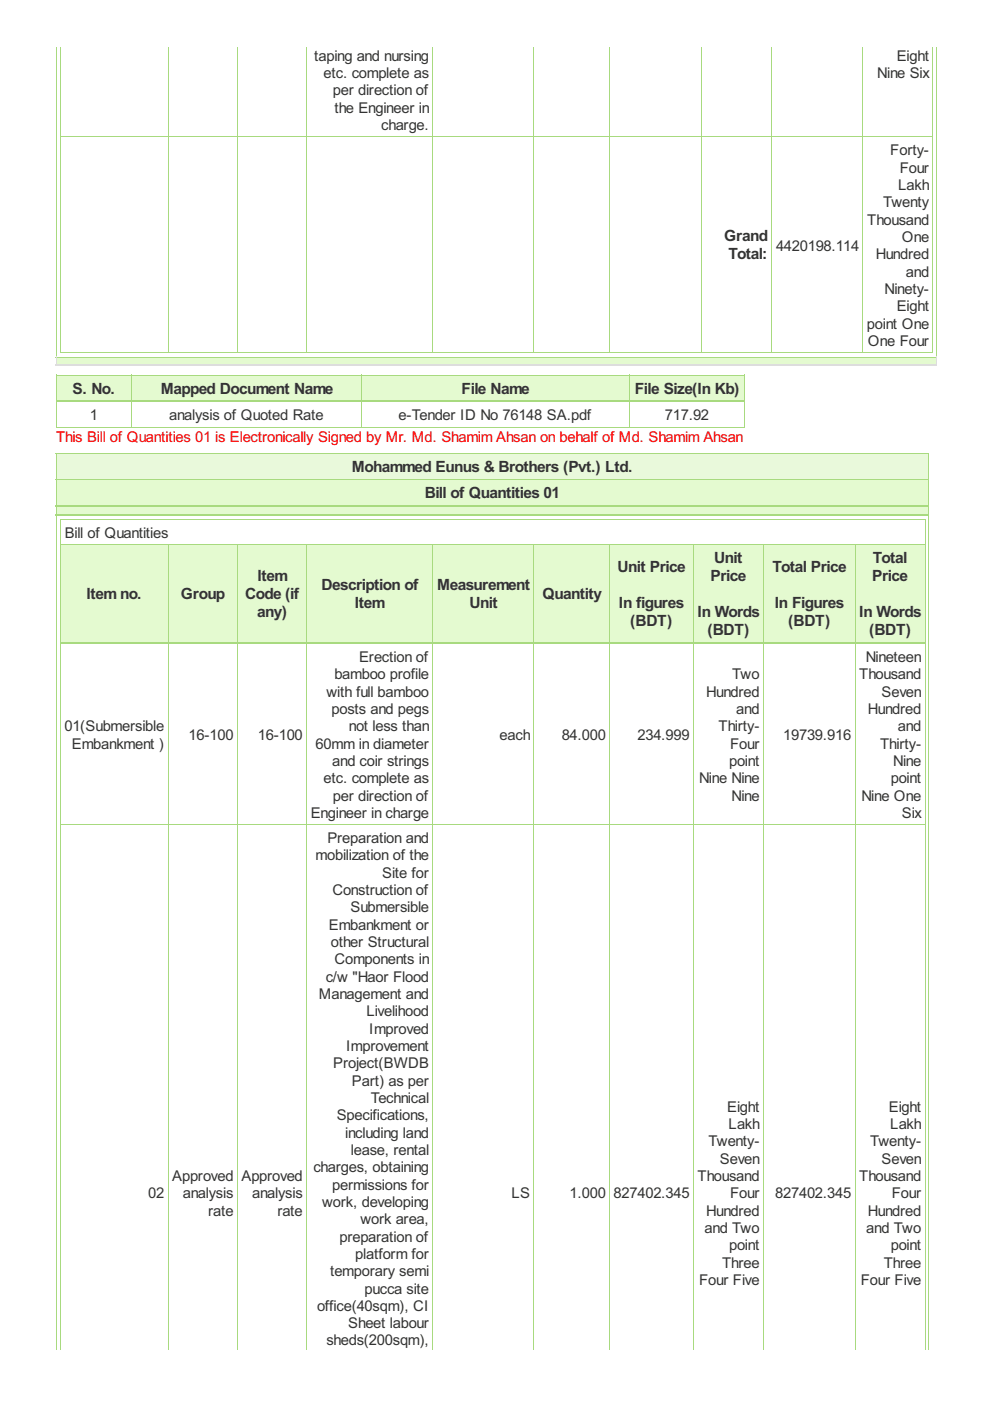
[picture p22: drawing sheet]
<svg xmlns="http://www.w3.org/2000/svg" width="210mm" height="297mm" viewBox="0 0 210 297" stroke-linecap="round" stroke-linejoin="round" font-family="sans-serif">
<defs><g id="words">
<g font-size="3.7" fill="#333">
<text x="153.6" y="51.2">Grand</text>
<text x="154.5" y="55">Total:</text>
<text x="15.4" y="83.4">S. No.</text>
<text x="34.1" y="83.4">Mapped Document Name</text>
<text x="97.9" y="83.4">File Name</text>
<text x="134.6" y="83.4">File Size(In Kb)</text>
<text x="74.6" y="100.1">Mohammed Eunus &amp; Brothers (Pvt.) Ltd.</text>
<text x="90.1" y="105.6">Bill of Quantities 01</text>
<text x="151.4" y="119.4">Unit</text>
<text x="185.1" y="119.4">Total</text>
<text x="54.6" y="123.2">Item</text>
<text x="68.2" y="125.1">Description of</text>
<text x="92.7" y="125.1">Measurement</text>
<text x="130.9" y="121.2">Unit Price</text>
<text x="150.7" y="123.2">Price</text>
<text x="163.8" y="121.2">Total Price</text>
<text x="184.9" y="123.2">Price</text>
<text x="18.3" y="127">Itemno.</text>
<text x="38.4" y="127">Group</text>
<text x="52" y="127">Code (if</text>
<text x="54.5" y="130.9">any)</text>
<text x="75.2" y="128.9">Item</text>
<text x="99.6" y="128.9">Unit</text>
<text x="115" y="127">Quantity</text>
<text x="131.2" y="128.9">In figures</text>
<text x="147.9" y="130.9">In Words</text>
<text x="164.3" y="128.9">In Figures</text>
<text x="182.2" y="130.9">In Words</text>
<text x="133.6" y="132.7">(BDT)</text>
<text x="150" y="134.7">(BDT)</text>
<text x="167.1" y="132.7">(BDT)</text>
<text x="184.3" y="134.7">(BDT)</text>
</g>
<g font-size="3.5" fill="#333">
<text x="66.6" y="12.9">taping and nursing</text>
<text x="68.6" y="16.6">etc. complete as</text>
<text x="186" y="16.6">Nine Six</text>
<text x="190.1" y="12.9">Eight</text>
<text x="70.6" y="20.2">per direction of</text>
<text x="70.9" y="23.9">the Engineer in</text>
<text x="80.8" y="27.6">charge.</text>
<text x="188.8" y="32.9">Forty-</text>
<text x="190.4" y="40.3">Lakh</text>
<text x="190.8" y="36.6">Four</text>
<text x="183.9" y="47.6">Thousand</text>
<text x="187.2" y="44">Twenty</text>
<text x="164.5" y="53.1">4420198.114</text>
<text x="191.2" y="51.3">One</text>
<text x="185.7" y="55">Hundred</text>
<text x="192.1" y="58.6">and</text>
<text x="187.5" y="62.3">Ninety-</text>
<text x="190.1" y="66">Eight</text>
<text x="183.8" y="69.7">point One</text>
<text x="184" y="73.3">One Four</text>
<text x="19" y="89.1">1</text>
<text x="35.9" y="89.1">analysis of Quoted Rate</text>
<text x="84.5" y="89.1">e-Tender ID No 76148 SA.pdf</text>
<text x="141" y="89.1">717.92</text>
<text x="13.7" y="114">Bill of Quantities</text>
<text x="76.1" y="140.4">Erection of</text>
<text x="183.6" y="140.4">Nineteen</text>
<text x="69.2" y="147.7">with full bamboo</text>
<text x="70.9" y="144">bamboo profile</text>
<text x="149.7" y="147.7">Hundred</text>
<text x="155.3" y="144">Two</text>
<text x="182.2" y="144">Thousand</text>
<text x="186.9" y="147.7">Seven</text>
<text x="13.7" y="155">01(Submersible</text>
<text x="70.3" y="151.4">posts and pegs</text>
<text x="74" y="155">not less than</text>
<text x="152.3" y="155">Thirty-</text>
<text x="156.1" y="151.4">and</text>
<text x="184" y="151.4">Hundred</text>
<text x="190.4" y="155">and</text>
<text x="15.2" y="158.7">Embankment )</text>
<text x="40" y="156.9">16-100</text>
<text x="54.7" y="156.9">16-100</text>
<text x="66.9" y="158.7">60mm in diameter</text>
<text x="105.9" y="156.9">each</text>
<text x="119.1" y="156.9">84.000</text>
<text x="135.2" y="156.9">234.999</text>
<text x="154.8" y="158.7">Four</text>
<text x="166.1" y="156.9">19739.916</text>
<text x="186.6" y="158.7">Thirty-</text>
<text x="68.6" y="166.1">etc. complete as</text>
<text x="70.4" y="162.4">and coir strings</text>
<text x="148.2" y="166.1">Nine Nine</text>
<text x="154.6" y="162.4">point</text>
<text x="188.9" y="166.1">point</text>
<text x="189.4" y="162.4">Nine</text>
<text x="65.9" y="173.4">Engineer in charge</text>
<text x="70.6" y="169.7">per direction of</text>
<text x="155.1" y="169.7">Nine</text>
<text x="182.6" y="169.7">Nine One</text>
<text x="191.2" y="173.4">Six</text>
<text x="69.4" y="178.8">Preparation and</text>
<text x="66.9" y="182.4">mobilization of the</text>
<text x="70.5" y="189.8">Construction of</text>
<text x="81" y="186.1">Site for</text>
<text x="69.7" y="197.1">Embankment or</text>
<text x="74.3" y="193.5">Submersible</text>
<text x="70.1" y="200.8">other Structural</text>
<text x="69.1" y="208.1">c/w &quot;Haor Flood</text>
<text x="70.9" y="204.5">Components in</text>
<text x="67.6" y="211.8">Management and</text>
<text x="77.7" y="215.5">Livelihood</text>
<text x="78.3" y="219.2">Improved</text>
<text x="70.6" y="226.5">Project(BWDB</text>
<text x="73.4" y="222.8">Improvement</text>
<text x="74.6" y="230.2">Part) as per</text>
<text x="78.6" y="233.9">Technical</text>
<text x="71.4" y="237.5">Specifications,</text>
<text x="154.2" y="235.7">Eight</text>
<text x="154.5" y="239.4">Lakh</text>
<text x="188.5" y="235.7">Eight</text>
<text x="188.8" y="239.4">Lakh</text>
<text x="73.2" y="241.2">including land</text>
<text x="74.4" y="244.9">lease, rental</text>
<text x="150.2" y="243">Twenty-</text>
<text x="184.5" y="243">Twenty-</text>
<text x="36.5" y="250.4">Approved</text>
<text x="51.2" y="250.4">Approved</text>
<text x="66.5" y="248.5">charges, obtaining</text>
<text x="147.9" y="250.4">Thousand</text>
<text x="152.7" y="246.7">Seven</text>
<text x="182.2" y="250.4">Thousand</text>
<text x="186.9" y="246.7">Seven</text>
<text x="31.4" y="254">02</text>
<text x="38.8" y="254">analysis</text>
<text x="44.1" y="257.7">rate</text>
<text x="53.4" y="254">analysis</text>
<text x="58.8" y="257.7">rate</text>
<text x="68.3" y="255.9">work, developing</text>
<text x="70.4" y="252.2">permissions for</text>
<text x="108.4" y="254">LS</text>
<text x="120.8" y="254">1.000</text>
<text x="130.1" y="254">827402.345</text>
<text x="149.7" y="257.7">Hundred</text>
<text x="154.8" y="254">Four</text>
<text x="164.4" y="254">827402.345</text>
<text x="184" y="257.7">Hundred</text>
<text x="189.1" y="254">Four</text>
<text x="72" y="263.2">preparation of</text>
<text x="76.4" y="259.6">work area,</text>
<text x="149.4" y="261.4">and Two</text>
<text x="183.7" y="261.4">and Two</text>
<text x="75.3" y="266.9">platform for</text>
<text x="153.1" y="268.7">Three</text>
<text x="154.6" y="265.1">point</text>
<text x="187.4" y="268.7">Three</text>
<text x="188.9" y="265.1">point</text>
<text x="70" y="270.6">temporary semi</text>
<text x="77.3" y="274.2">pucca site</text>
<text x="148.2" y="272.4">Four Five</text>
<text x="182.5" y="272.4">Four Five</text>
<text x="67.2" y="277.9">office(40sqm), CI</text>
<text x="73.9" y="281.6">Sheet labour</text>
<text x="69.2" y="285.3">sheds(200sqm),</text>
</g>
<text font-size="3.5" fill="#f00" x="11.9" y="93.7">This Bill of Quantities 01 is Electronically Signed by Mr. Md. Shamim Ahsan on behalf of Md. Shamim Ahsan</text>
</g></defs>
<g fill="none" stroke="#a8da7f" stroke-width=".21">
<path d="M12.8 9.9v65M35.6 9.9v65M50.3 9.9v65M65 9.9v65M91.8 9.9v65M113.2 9.9v65M129.3 9.9v65M148.7 9.9v65M163.5 9.9v65M183 9.9v65M197.8 9.9v65M12.7 29h185.2"/>
<path d="M12.7 74.8h185.2"/>
</g>
<path d="M11.8 75.6h186.7v1.9h-186.7z" fill="#e4fad0"/>
<path d="M11.9 9.9v65.9M198.6 9.9v65.9M11.8 75.7h186.9" fill="none" stroke="#a8da7f" stroke-width=".21"/>
<g fill="#ddd">
<path d="M11.8 75.6h.2v2h-.2z"/>
<path d="M198.5 75.6h.2v2h-.2z"/>
</g>
<path d="M11.8 77.5h186.9" fill="none" stroke="#ddd" stroke-width=".31"/>
<g fill="#e4fad0">
<path d="M11.8 79.5h16.1v5.6h-16.1z"/>
<path d="M27.9 79.5h48.7v5.6h-48.7z"/>
<path d="M76.6 79.5h56.7v5.6h-56.7z"/>
<path d="M133.3 79.5h24.5v5.6h-24.5z"/>
</g>
<path d="M11.8 79.5h146.2M11.9 79.5v11.1M28 79.5v11.1M76.6 79.5v11.1M133.4 79.5v11.1M157.9 79.5v11.1M11.8 90.6h146.2" fill="none" stroke="#a8da7f" stroke-width=".21"/>
<path d="M11.8 85.1h146.2" fill="none" stroke="#a8da7f" stroke-width=".31"/>
<path d="M11.8 96.1h185v5.5h-185z" fill="#e9f9db"/>
<g fill="#e4fad0">
<path d="M11.8 101.6h185v5.7h-185z"/>
<path d="M11.8 107.3h185v1.8h-185z"/>
<path d="M12.7 115.4h22.8v21h-22.8z"/>
<path d="M35.5 115.4h14.7v21h-14.7z"/>
<path d="M50.2 115.4h14.7v21h-14.7z"/>
<path d="M64.9 115.4h26.8v21h-26.8z"/>
<path d="M91.7 115.4h21.4v21h-21.4z"/>
<path d="M113.1 115.4h16.1v21h-16.1z"/>
<path d="M129.2 115.4h17.7v21h-17.7z"/>
<path d="M146.9 115.4h14.9v21h-14.9z"/>
<path d="M161.8 115.4h19.4v21h-19.4z"/>
<path d="M181.2 115.4h14.9v21h-14.9z"/>
</g>
<g fill="none" stroke="#a8da7f" stroke-width=".21">
<path d="M11.8 96.2h185.2M11.9 96.1v190M196.9 96.1v190M11.8 101.7h185.2M12.7 110.1h183.5M12.7 115.5h183.5M12.8 110.1v176M35.6 115.4v170.7M50.3 115.4v170.7M65 115.4v170.7M91.8 115.4v170.7M113.2 115.4v170.7"/>
<path d="M129.3 115.4v170.7M147 115.4v170.7M161.9 115.4v170.7M181.3 115.4v170.7M196.1 110.1v176M12.7 174.9h183.5"/>
</g>
<path d="M11.8 107.3h185.2M11.8 109.1h185.2M12.7 136.4h183.5" fill="none" stroke="#a8da7f" stroke-width=".31"/>
<use href="#words"/>
</svg>
